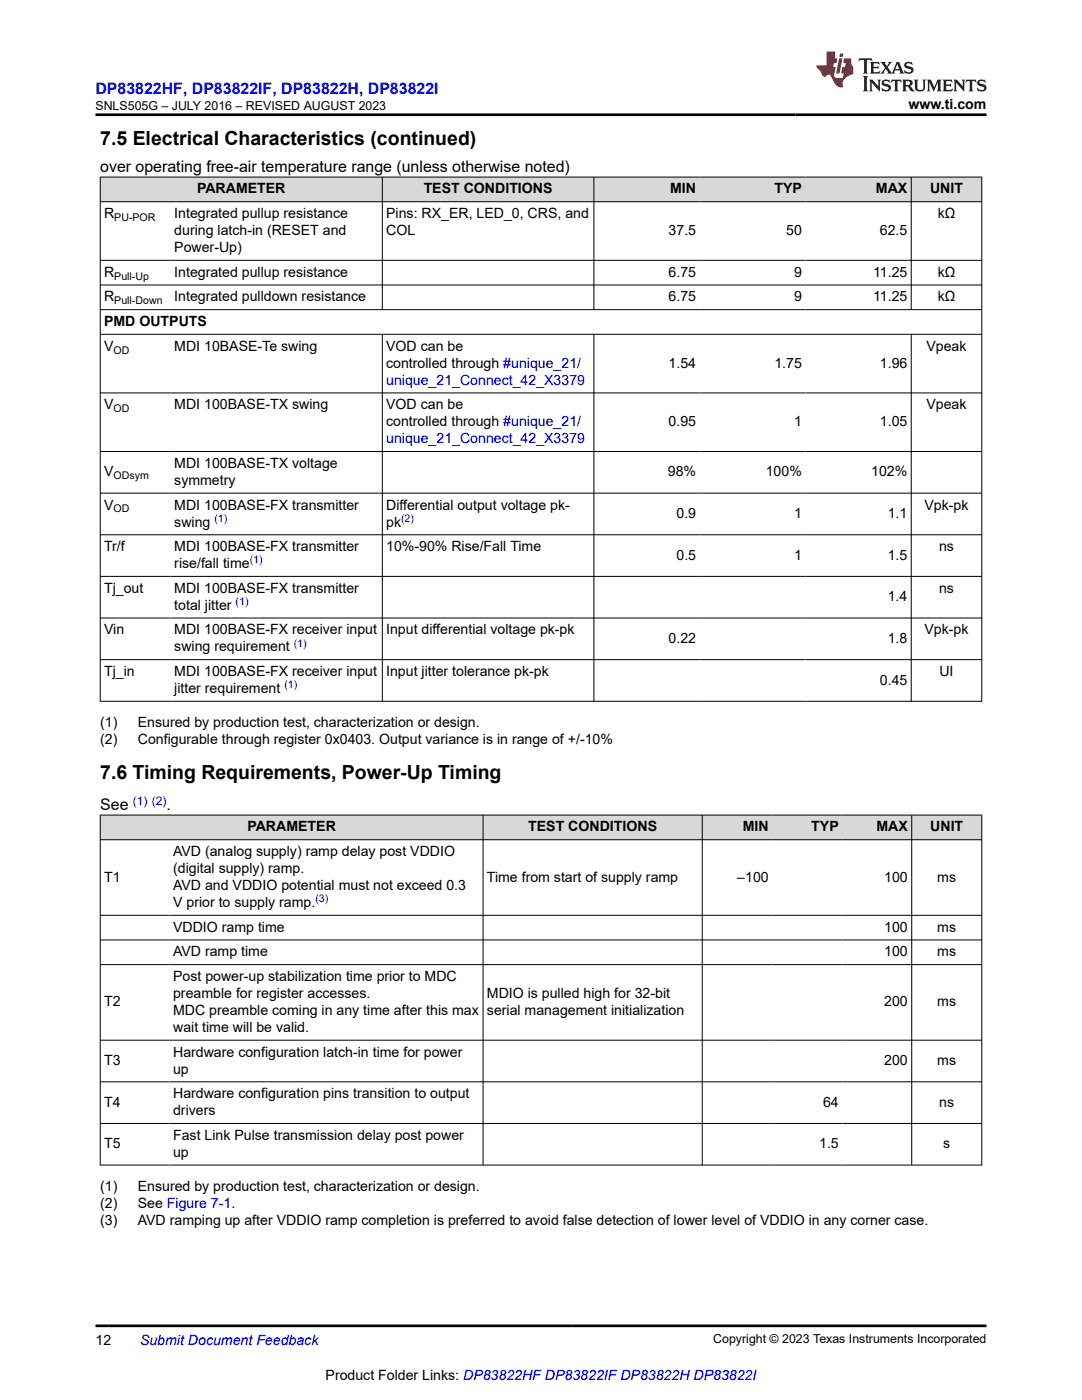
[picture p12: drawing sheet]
<svg xmlns="http://www.w3.org/2000/svg" width="216mm" height="279mm" viewBox="0 0 216 279" stroke-linecap="round" stroke-linejoin="round" font-family="sans-serif">
<defs><g id="words">
<g font-size="3.9">
<text x="20" y="28.8">7.5 Electrical Characteristics (continued)</text>
<text x="20" y="155.5">7.6 Timing Requirements, Power-Up Timing</text>
</g>
<text font-size="3.2" fill="#00f" x="19" y="18.7">DP83822HF, DP83822IF, DP83822H, DP83822I</text>
<g font-size="3.2">
<text x="20" y="34.3">over operating free-air temperature range (unless otherwise noted)</text>
<text x="20" y="161.6">See</text>
<text x="33.2" y="161.6">.</text>
</g>
<g font-size="2.8">
<text x="181.3" y="21.8">www.ti.com</text>
<text x="39.3" y="38.6">PARAMETER</text>
<text x="84.5" y="38.6">TEST CONDITIONS</text>
<text x="133.7" y="38.6">MIN</text>
<text x="154.5" y="38.6">TYP</text>
<text x="174.8" y="38.6">MAX</text>
<text x="185.6" y="38.6">UNIT</text>
<text x="20.8" y="43.5">R</text>
<text x="34.8" y="43.5">Integrated pullup resistance</text>
<text x="34.8" y="46.9">during latch-in (RESET and</text>
<text x="77.1" y="43.5">Pins: RX_ER, LED_0, CRS, and</text>
<text x="77.1" y="46.9">COL</text>
<text x="133.4" y="46.9">37.5</text>
<text x="156.9" y="46.9">50</text>
<text x="175.6" y="46.9">62.5</text>
<text x="187.1" y="43.5">kΩ</text>
<text x="34.8" y="50.3">Power-Up)</text>
<text x="20.8" y="55.2">R</text>
<text x="34.8" y="55.2">Integrated pullup resistance</text>
<text x="133.4" y="55.2">6.75</text>
<text x="158.4" y="55.2">9</text>
<text x="174.2" y="55.2">11.25</text>
<text x="187.1" y="55.2">kΩ</text>
<text x="20.8" y="60.2">R</text>
<text x="20.8" y="65.1">PMD OUTPUTS</text>
<text x="34.8" y="60.2">Integrated pulldown resistance</text>
<text x="133.4" y="60.2">6.75</text>
<text x="158.4" y="60.2">9</text>
<text x="174.2" y="60.2">11.25</text>
<text x="187.1" y="60.2">kΩ</text>
<text x="20.8" y="70">V</text>
<text x="34.8" y="70">MDI 10BASE-Te swing</text>
<text x="77.1" y="70">VOD can be</text>
<text x="184.9" y="70">Vpeak</text>
<text x="77.1" y="73.4">controlled through #unique_21/</text>
<text x="133.4" y="73.4">1.54</text>
<text x="154.5" y="73.4">1.75</text>
<text x="175.6" y="73.4">1.96</text>
<text x="20.8" y="81.7">V</text>
<text x="34.8" y="81.7">MDI 100BASE-TX swing</text>
<text x="77.1" y="81.7">VOD can be</text>
<text x="184.9" y="81.7">Vpeak</text>
<text x="77.1" y="85.1">controlled through #unique_21/</text>
<text x="133.4" y="85.1">0.95</text>
<text x="158.4" y="85.1">1</text>
<text x="175.6" y="85.1">1.05</text>
<text x="20.8" y="95.1">V</text>
<text x="34.8" y="93.4">MDI 100BASE-TX voltage</text>
<text x="133.3" y="95.1">98%</text>
<text x="152.8" y="95.1">100%</text>
<text x="173.8" y="95.1">102%</text>
<text x="20.8" y="101.7">V</text>
<text x="34.8" y="96.8">symmetry</text>
<text x="34.8" y="101.7">MDI 100BASE-FX transmitter</text>
<text x="77.1" y="101.7">Differential output voltage pk-</text>
<text x="184.5" y="101.7">Vpk-pk</text>
<text x="34.8" y="105.1">swing</text>
<text x="77.1" y="105.1">pk</text>
<text x="135" y="103.4">0.9</text>
<text x="158.4" y="103.4">1</text>
<text x="177.1" y="103.4">1.1</text>
<text x="20.8" y="110">Tr/f</text>
<text x="34.8" y="110">MDI 100BASE-FX transmitter</text>
<text x="34.8" y="113.4">rise/fall time</text>
<text x="77.1" y="110">10%-90% Rise/Fall Time</text>
<text x="135" y="111.7">0.5</text>
<text x="158.4" y="111.7">1</text>
<text x="177.1" y="111.7">1.5</text>
<text x="187.4" y="110">ns</text>
<text x="20.8" y="118.3">Tj_out</text>
<text x="34.8" y="118.3">MDI 100BASE-FX transmitter</text>
<text x="177.1" y="120">1.4</text>
<text x="187.4" y="118.3">ns</text>
<text x="34.8" y="121.7">total jitter</text>
<text x="20.8" y="126.6">Vin</text>
<text x="34.8" y="126.6">MDI 100BASE-FX receiver input</text>
<text x="34.8" y="130">swing requirement</text>
<text x="77.1" y="126.6">Input differential voltage pk-pk</text>
<text x="133.4" y="128.3">0.22</text>
<text x="177.1" y="128.3">1.8</text>
<text x="184.5" y="126.6">Vpk-pk</text>
<text x="20.8" y="134.9">Tj_in</text>
<text x="34.8" y="134.9">MDI 100BASE-FX receiver input</text>
<text x="77.1" y="134.9">Input jitter tolerance pk-pk</text>
<text x="175.6" y="136.6">0.45</text>
<text x="187.5" y="134.9">UI</text>
<text x="34.8" y="138.3">jitter requirement</text>
<text x="20" y="145.1">(1)</text>
<text x="20" y="148.5">(2)</text>
<text x="27.5" y="145.1">Ensured by production test, characterization or design.</text>
<text x="27.5" y="148.5">Configurable through register 0x0403. Output variance is in range of +/-10%</text>
<text x="49.4" y="165.9">PARAMETER</text>
<text x="105.4" y="165.9">TEST CONDITIONS</text>
<text x="148.2" y="165.9">MIN</text>
<text x="161.9" y="165.9">TYP</text>
<text x="174.9" y="165.9">MAX</text>
<text x="185.6" y="165.9">UNIT</text>
<text x="34.5" y="170.9">AVD (analog supply) ramp delay post VDDIO</text>
<text x="20.8" y="175.9">T1</text>
<text x="34.5" y="174.2">(digital supply) ramp.</text>
<text x="34.5" y="177.6">AVD and VDDIO potential must not exceed 0.3</text>
<text x="97.2" y="175.9">Time from start of supply ramp</text>
<text x="147.1" y="175.9">–100</text>
<text x="176.4" y="175.9">100</text>
<text x="187" y="175.9">ms</text>
<text x="34.5" y="181">V prior to supply ramp.</text>
<text x="34.5" y="185.9">VDDIO ramp time</text>
<text x="176.4" y="185.9">100</text>
<text x="187" y="185.9">ms</text>
<text x="34.5" y="190.9">AVD ramp time</text>
<text x="176.4" y="190.9">100</text>
<text x="187" y="190.9">ms</text>
<text x="34.5" y="195.8">Post power-up stabilization time prior to MDC</text>
<text x="20.8" y="200.9">T2</text>
<text x="34.5" y="199.2">preamble for register accesses.</text>
<text x="34.5" y="202.6">MDC preamble coming in any time after this max</text>
<text x="97.2" y="199.2">MDIO is pulled high for 32-bit</text>
<text x="97.2" y="202.6">serial management initialization</text>
<text x="176.4" y="200.9">200</text>
<text x="187" y="200.9">ms</text>
<text x="34.5" y="205.9">wait time will be valid.</text>
<text x="20.8" y="212.6">T3</text>
<text x="34.5" y="210.9">Hardware configuration latch-in time for power</text>
<text x="34.5" y="214.3">up</text>
<text x="176.4" y="212.6">200</text>
<text x="187" y="212.6">ms</text>
<text x="20.8" y="220.9">T4</text>
<text x="34.5" y="219.2">Hardware configuration pins transition to output</text>
<text x="164.2" y="220.9">64</text>
<text x="187.4" y="220.9">ns</text>
<text x="34.5" y="222.6">drivers</text>
<text x="34.5" y="227.5">Fast Link Pulse transmission delay post power</text>
<text x="20.8" y="229.2">T5</text>
<text x="34.5" y="230.9">up</text>
<text x="163.5" y="229.2">1.5</text>
<text x="188.2" y="229.2">s</text>
<text x="20" y="237.7">(1)</text>
<text x="27.5" y="237.7">Ensured by production test, characterization or design.</text>
<text x="20" y="241.1">(2)</text>
<text x="20" y="244.4">(3)</text>
<text x="27.5" y="241.1">See Figure 7-1.</text>
<text x="27.5" y="244.4">AVD ramping up after VDDIO ramp completion is preferred to avoid false detection of lower level of VDDIO in any corner case.</text>
<text x="19" y="268.4">12</text>
<text x="65" y="275.3">Product Folder Links: DP83822HF DP83822IF DP83822H DP83822I</text>
</g>
<g font-size="2.8" fill="#00f">
<text x="77.1" y="76.8">unique_21_Connect_42_X3379</text>
<text x="77.1" y="88.5">unique_21_Connect_42_X3379</text>
<text x="27.9" y="268.4">Submit Document Feedback</text>
</g>
<g font-size="2.5">
<text x="19.1" y="21.9">SNLS505G – JULY 2016 – REVISED AUGUST 2023</text>
<text x="142.3" y="268.1">Copyright © 2023 Texas Instruments Incorporated</text>
</g>
<text font-size="2.4" fill="#00f" x="26.5" y="160.6">(1) (2)</text>
<g font-size="2.1">
<text x="22.8" y="44.1">PU-POR</text>
<text x="22.8" y="55.8">Pull-Up</text>
<text x="22.8" y="60.7">Pull-Down</text>
<text x="22.6" y="70.6">OD</text>
<text x="22.6" y="82.3">OD</text>
<text x="22.6" y="95.6">ODsym</text>
<text x="22.6" y="102.3">OD</text>
</g>
<g font-size="2.1" fill="#00f">
<text x="42.8" y="104.1">(1)</text>
<text x="80" y="104.1">(2)</text>
<text x="49.8" y="112.4">(1)</text>
<text x="47" y="120.8">(1)</text>
<text x="58.6" y="129.1">(1)</text>
<text x="56.7" y="137.4">(1)</text>
<text x="62.9" y="180.1">(3)</text>
</g>
</g></defs>
<g fill="#d8d8d8">
<path d="M20 35.3h175.9v5h-175.9z" fill-rule="evenodd"/>
<path d="M20.1 35.4h56.1v4.8h-56.1z" fill-rule="evenodd"/>
<path d="M76.3 35.4h42.1v4.8h-42.1z" fill-rule="evenodd"/>
<path d="M118.6 35.4h21v4.8h-21z" fill-rule="evenodd"/>
<path d="M139.6 35.4h21.1v4.8h-21.1z" fill-rule="evenodd"/>
<path d="M160.7 35.4h21.1v4.8h-21.1z" fill-rule="evenodd"/>
<path d="M181.9 35.4h13.9v4.8h-13.9z" fill-rule="evenodd"/>
</g>
<g fill="none" stroke="#000" stroke-width=".2">
<path d="M19.9 35.3h176.1M20 35.3v104.7M76.3 35.3v26.6M118.5 35.3v26.6M181.8 35.3v26.6M195.9 35.3v104.7M19.9 40.3h176.1M19.9 52h176.1M19.9 56.9h176.1M19.9 61.8h176.1M19.9 66.7h176.1M19.9 78.4h176.1"/>
<path d="M76.3 66.7v73.3M118.5 66.7v73.3M181.8 66.7v73.3M19.9 90.1h176.1M19.9 98.4h176.1M19.9 106.7h176.1M19.9 115h176.1M19.9 123.3h176.1M19.9 131.6h176.1M19.9 140h176.1"/>
</g>
<g fill="#d8d8d8">
<path d="M20 162.7h175.9v4.9h-175.9z" fill-rule="evenodd"/>
<path d="M20.1 162.7h76.2v4.8h-76.2z" fill-rule="evenodd"/>
<path d="M96.5 162.7h43.6v4.8h-43.6z" fill-rule="evenodd"/>
<path d="M140.2 162.7h13.9v4.8h-13.9z" fill-rule="evenodd"/>
<path d="M154.1 162.7h14v4.8h-14z" fill-rule="evenodd"/>
<path d="M168.1 162.7h13.8v4.8h-13.8z" fill-rule="evenodd"/>
<path d="M182 162.7h13.8v4.8h-13.8z" fill-rule="evenodd"/>
</g>
<g fill="none" stroke="#000" stroke-width=".2">
<path d="M19.9 162.7h176.1M19.9 167.6h176.1M20 162.6v70M96.4 162.6v70M140.1 162.6v70M181.9 162.6v70M195.9 162.6v70M19.9 182.7h176.1M19.9 187.6h176.1M19.9 192.5h176.1M19.9 207.6h176.1M19.9 215.9h176.1"/>
<path d="M19.9 224.2h176.1M19.9 232.5h176.1"/>
</g>
<path d="M171.5 11.6l-.2 .6 .5-.2h.6v.1v2.2l-.2 .4h1l-.2-.4v-2.2v-.1h.5l.5 .2-.1-.6zM173.6 12.4l.2 .3v1.6l-.2 .4h1.9l.1-.6a1.08 1.08 0 0 1-1.3 .2v-.7h.6l.4 .2v-.7l-.4 .2h-.6v-.5l.2-.2a1 1 0 0 1 1 .3l-.1-.5zM175.7 12.4l.9 1.1-1 1.2h.9l-.2-.2 .5-.8 .4 .8-.2 .2h1.6l-.2-.2 .2-.5h.9l.1 .5-.1 .2h.9l-.2-.4-.8-1.9h-.5l-.9 2.1-.9-1.1 .9-1h-.8l.2 .2-.4 .6-.4-.6 .2-.2zM179 12.8l.4 1h-.7zM180.7 12.5a.65 .65 0 0 0-.2 .7 .65 .65 0 0 0 .6 .5l.6 .1 .1 .3a.79 .79 0 0 1-.7 .4 .79 .79 0 0 1-.7-.5l.1 .7 .2-.1a.93 .93 0 0 0 1.1 0 .93 .93 0 0 0 .4-.9 1.46 1.46 0 0 0-1.2-.6l-.1-.3a1.09 1.09 0 0 1 1.2 .2l-.2-.6-.1 .1-.5-.2zM172.2 15.2l.2 .4v2.2l-.2 .4h1l-.2-.4v-2.2l.2-.4zM173.4 15.9l.2 .4v1.5l-.2 .4h.8l-.3-.4 .1-1.3 1.6 1.8v-2l.2-.4h-.7l.1 .2 .1 1.1-1.2-1.3zM176.2 16a.65 .65 0 0 0-.2 .8 .65 .65 0 0 0 .6 .4l.6 .2 .1 .2a.79 .79 0 0 1-.7 .4 .79 .79 0 0 1-.7-.5l.1 .7 .2-.1a.93 .93 0 0 0 1.1 .1 .93 .93 0 0 0 .4-1 1.46 1.46 0 0 0-1.2-.5l-.1-.4a1.09 1.09 0 0 1 1.2 .2l-.1-.6-.2 .1-.5-.1zM177.9 15.9l-.1 .6a.63 .63 0 0 1 .8-.3v1.6l-.3 .4h1l-.2-.4v-1.6a.66 .66 0 0 1 .8 .3l-.1-.6zM180 15.9l.2 .4v1.5l-.2 .4h1l-.2-.2-.1-.7h.5l.1 .2a.79 .79 0 0 0 1.2 .6l-1-.9a.61 .61 0 0 0 .6-.6 .61 .61 0 0 0-.5-.7zM180.8 16.2h.1a.47 .47 0 0 1 .5 .1 .47 .47 0 0 1 .1 .5l-.1 .1-.7 .1zM182.3 15.9l.2 .2a2.27 2.27 0 0 0 .4 2 1.04 1.04 0 0 0 1.7-.7v-1.3l.2-.2h-.8l.2 .4v1.1a.6 .6 0 0 1-.6 .6 .6 .6 0 0 1-.6-.6v-1.1l.3-.4zM184.9 15.9l.2 .4v1.5l-.2 .4h.8l-.3-.4v-1.4l.9 1.9 .9-1.9v1.4l-.3 .4h1l-.2-.4v-1.5l.2-.4h-.8l-.7 1.5-.6-1.5zM188.1 15.9l.2 .4v1.5l-.2 .4h1.9l.1-.6a1.09 1.09 0 0 1-1.3 .2v-.7h.6l.4 .2v-.6l-.4 .2h-.6v-.6l.2-.1a1.01 1.01 0 0 1 1 .3l-.1-.6zM190.2 15.9l.3 .4v1.5l-.3 .4h.8l-.2-.4v-1.3l1.6 1.8v-2l.2-.4h-.7l.2 .2v1.1l-1.2-1.3zM192.8 15.9l-.1 .6a.63 .63 0 0 1 .8-.3v1.6l-.3 .4h1l-.2-.4v-1.6a.66 .66 0 0 1 .8 .3l-.1-.6zM195.2 16a.65 .65 0 0 0-.2 .8 .65 .65 0 0 0 .6 .4l.6 .2 .2 .2a.79 .79 0 0 1-.7 .4 .79 .79 0 0 1-.7-.5l.1 .7 .2-.1a.93 .93 0 0 0 1 .1 .93 .93 0 0 0 .5-1 1.46 1.46 0 0 0-1.3-.5v-.4a1.09 1.09 0 0 1 1.2 .2l-.2-.6-.2 .1-.5-.1z" fill="#231f20"/>
<path d="M164.9 10.3v2.7h-2l.1 .4 .8 1a.95 .95 0 0 0 1 .9 .59 .59 0 0 1 .5-.4 .59 .59 0 0 1 .5 .3l.4 .8a1.59 1.59 0 0 0 2.1 1.4 1.61 1.61 0 0 1 1-2.3l1-.3-.1-1.5a1.59 1.59 0 0 1-.3-1.7h-1.5l-.2 .9h.6l-.2 .9h-.5l-.2 .9v.3l.4 .1-.1 .9h-.7a.73 .73 0 0 1-1-.7l.3-1.5h-.5l.1-.9h.5l.2-.9h-.5v-1.3zM167.4 11.6l-.6 3.1h.7l.6-3.1zM167.6 10.7l-.1 .6h.7l.1-.6z" fill="#ed1c24"/>
<path d="M19 22.9h177.8M19 264.6h177.8" fill="none" stroke="#000" stroke-width=".53"/>
<use href="#words"/>
</svg>
